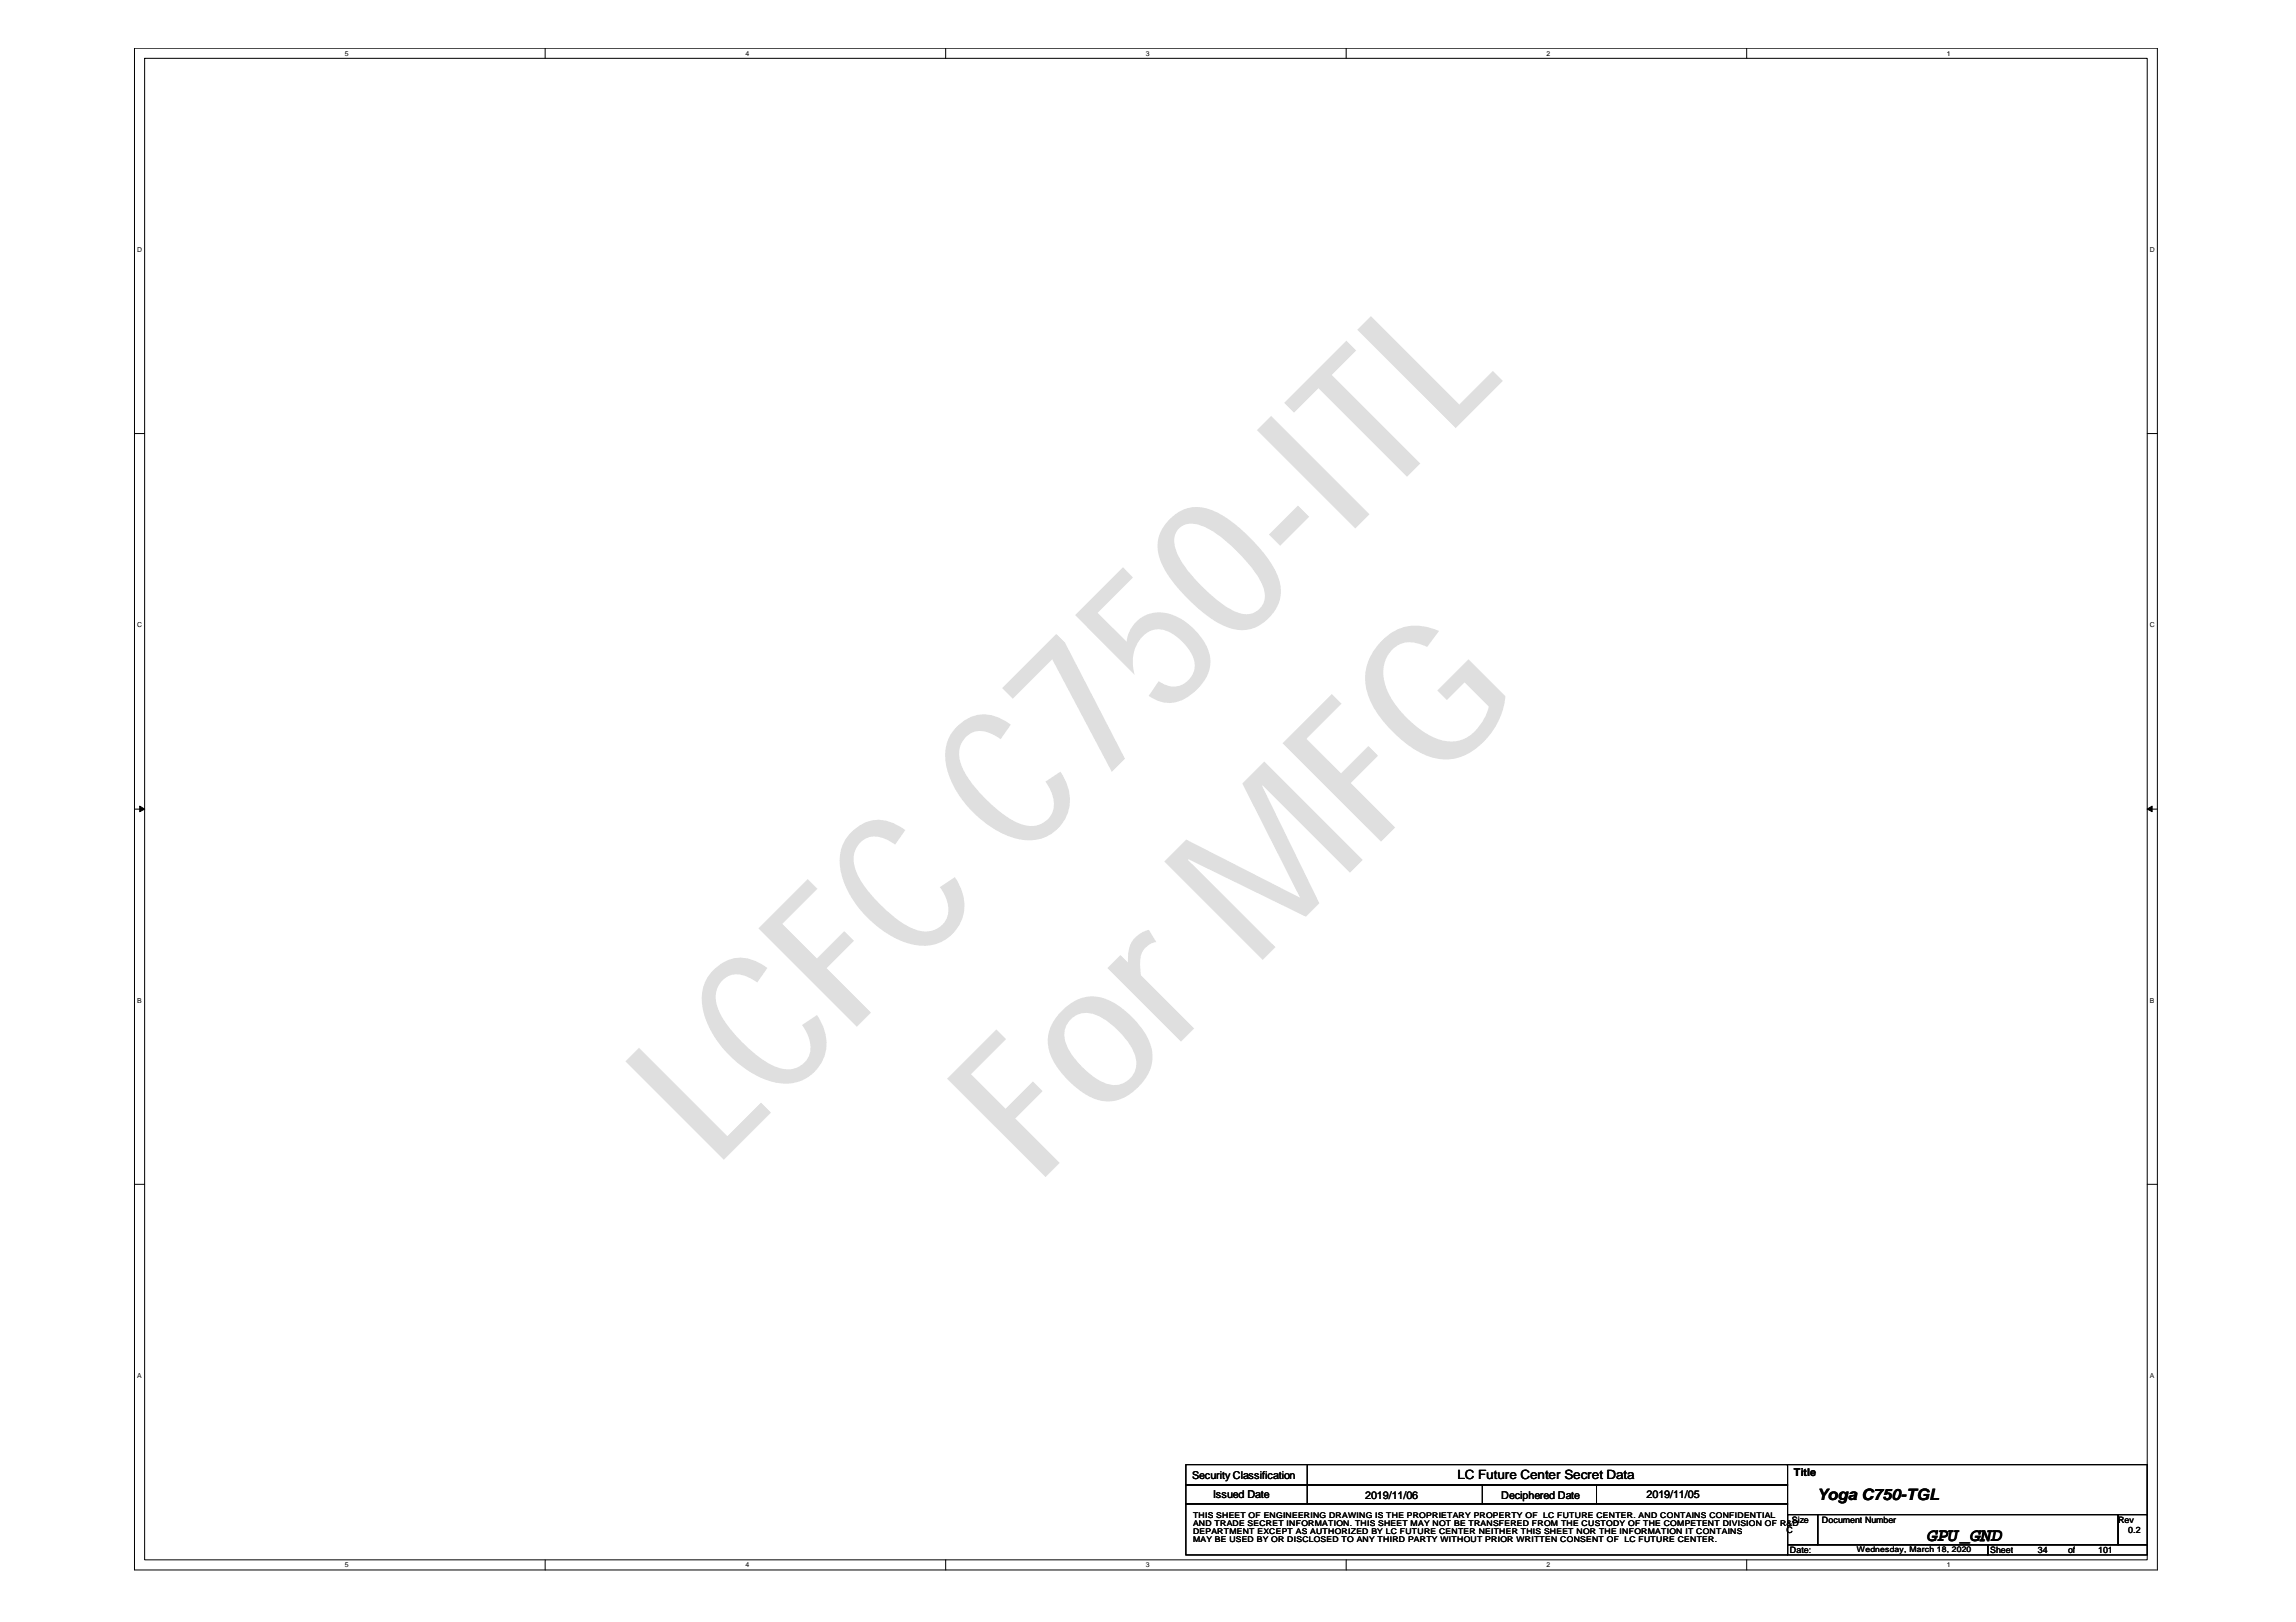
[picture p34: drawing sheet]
<svg xmlns="http://www.w3.org/2000/svg" width="297mm" height="210mm" viewBox="0 0 297 210" stroke-linecap="round" stroke-linejoin="round" font-family="sans-serif">
<defs><g id="words">
<text font-size="2.5" x="249.3" y="199.4">GPU_GND</text>
<text font-size="2" x="235" y="194.1">Yoga C750-TGL</text>
<text font-size="1.7" x="188.6" y="191.4">LC Future Center Secret Data</text>
<g font-size="1.4">
<text x="154.2" y="191.4">Security Classification</text>
<text x="232.1" y="191">Title</text>
<text x="156.9" y="193.9">Issued Date</text>
<text x="176.6" y="194">2019/11/06</text>
<text x="194.2" y="194">Deciphered Date</text>
<text x="213" y="193.9">2019/11/05</text>
</g>
<g font-size="1.1">
<text x="231.8" y="197.1">Size</text>
<text x="235.7" y="197.1">Document Number</text>
<text x="274" y="197.1">Rev</text>
<text x="231.1" y="198.4">C</text>
<text x="231.6" y="201">Date:</text>
<text x="257.5" y="201">Sheet</text>
<text x="263.7" y="201">34</text>
<text x="267.5" y="201">of</text>
<text x="271.4" y="201">101</text>
<text x="275.3" y="198.4">0.2</text>
</g>
<g font-size="1">
<text x="154.3" y="196.4">THIS SHEET OF ENGINEERING DRAWING IS THE PROPRIETARY PROPERTY OF</text>
<text x="154.3" y="197.5">AND TRADE SECRET IIINFORMATION. THIS SHEET MAY NOT BE TRANSFERED FROM THE CUSTODY OF THE COMPETENT DIVISION OF R&amp;D</text>
<text x="154.3" y="197.5">AND TRADE SECRET</text>
<text x="166.8" y="197.5">NFORMATION. THIS SHEET MAY NOT BE TRANSFERED FROM THE CUSTODY OF THE COMPETENT DIVISION OF R&amp;D</text>
<text x="199.6" y="196.4">LC FUTURE CENTER. AND CONTAINS CONFIDENTIAL</text>
<text x="154.3" y="198.5">DEPARTMENT EXCEPT AS AUTHORIZED BY LC FUTURE CENTER NEITHER THIS SHEET NOR THE IIINFORMATION IIIT CONTAINS</text>
<text x="154.3" y="199.6">MAY BE USED BY OR DISCLOSED TO ANY THIRD PARTY WITHOUT PRIOR WRITTEN CONSENT OF</text>
<text x="154.3" y="198.5">DEPARTMENT EXCEPT AS AUTHORIZED BY LC FUTURE CENTER NEITHER THIS SHEET NOR THE NFORMATION</text>
<text x="210.2" y="199.6">LC FUTURE CENTER.</text>
<text x="218.4" y="198.5">T CONTAINS</text>
<text x="240.2" y="200.8">Wednesday, March 18, 2020</text>
</g>
<g font-size=".9">
<text x="44.6" y="7.2">5</text>
<text x="96.4" y="7.2">4</text>
<text x="148.3" y="7.2">3</text>
<text x="200.1" y="7.2">2</text>
<text x="251.9" y="7.2">1</text>
<text x="17.7" y="32.6">D</text>
<text x="278.1" y="32.6">D</text>
<text x="17.7" y="81.2">C</text>
<text x="278.1" y="81.2">C</text>
<text x="17.7" y="129.8">B</text>
<text x="278.1" y="129.8">B</text>
<text x="17.7" y="178.3">A</text>
<text x="278.1" y="178.3">A</text>
<text x="44.6" y="202.8">5</text>
<text x="96.4" y="202.8">4</text>
<text x="148.3" y="202.8">3</text>
<text x="200.1" y="202.8">2</text>
<text x="251.9" y="202.8">1</text>
</g>
</g></defs>
<path d="M17.4 6.2h261.7v197h-261.7zM18.7 7.5h259.1v194.4h-259.1z" fill="none" stroke="#000" stroke-width=".13"/>
<g fill="#fff">
<path d="M44.6 6.4h.5v1h-.5z"/>
<path d="M44.6 202h.5v1h-.5z"/>
</g>
<path d="M70.5 6.2v1.3M70.5 201.9v1.3" fill="none" stroke="#000" stroke-width=".13"/>
<g fill="#fff">
<path d="M96.4 6.4h.5v1h-.5z"/>
<path d="M96.4 202h.5v1h-.5z"/>
</g>
<path d="M122.3 6.2v1.3M122.3 201.9v1.3" fill="none" stroke="#000" stroke-width=".13"/>
<g fill="#fff">
<path d="M148.3 6.4h.5v1h-.5z"/>
<path d="M148.3 202h.5v1h-.5z"/>
</g>
<path d="M174.2 6.2v1.3M174.2 201.9v1.3" fill="none" stroke="#000" stroke-width=".13"/>
<g fill="#fff">
<path d="M200.1 6.4h.5v1h-.5z"/>
<path d="M200.1 202h.5v1h-.5z"/>
</g>
<path d="M226 6.2v1.3M226 201.9v1.3" fill="none" stroke="#000" stroke-width=".13"/>
<g fill="#fff">
<path d="M251.9 6.4h.5v1h-.5z"/>
<path d="M251.9 202h.5v1h-.5z"/>
<path d="M17.7 31.8h.7v1h-.7z"/>
<path d="M278.1 31.8h.7v1h-.7z"/>
<path d="M17.7 80.4h.7v1h-.7z"/>
<path d="M278.1 80.4h.7v1h-.7z"/>
</g>
<path d="M17.4 56.1h1.3M277.8 56.1h1.3" fill="none" stroke="#000" stroke-width=".13"/>
<g fill="#fff">
<path d="M17.7 129h.6v1h-.6z"/>
<path d="M278.1 129h.6v1h-.6z"/>
</g>
<path d="M17.4 104.7h1.3M277.8 104.7h1.3" fill="none" stroke="#000" stroke-width=".13"/>
<path d="M18.1 104.3l.6 .4-.6 .3zM277.8 104.7l.6-.4v.7z" fill="#000" stroke="#000" stroke-width=".13"/>
<g fill="#fff">
<path d="M17.7 177.5h.6v1h-.6z"/>
<path d="M278.1 177.5h.6v1h-.6z"/>
</g>
<g fill="none" stroke="#000" stroke-width=".13">
<path d="M17.4 153.3h1.3M277.8 153.3h1.3M153.4 189.5h77.9v2.7h-77.9zM153.4 192.2h77.9v2.4h-77.9zM153.4 194.6h77.9v6.6h-77.9zM169.1 189.5v5.1M191.8 192.2v2.4M206.5 192.2v2.4M231.1 189.5h46.7v6.5M231.3 196h3.9v3.9h-3.9zM231.3 199.9h25.9v1.3h-25.9zM235.2 196h38.8v3.9h-38.8z"/>
<path d="M257.2 199.9h20.6v1.3h-20.6zM274 196h3.8v3.9h-3.8z"/>
</g>
<use href="#words"/>
</svg>
